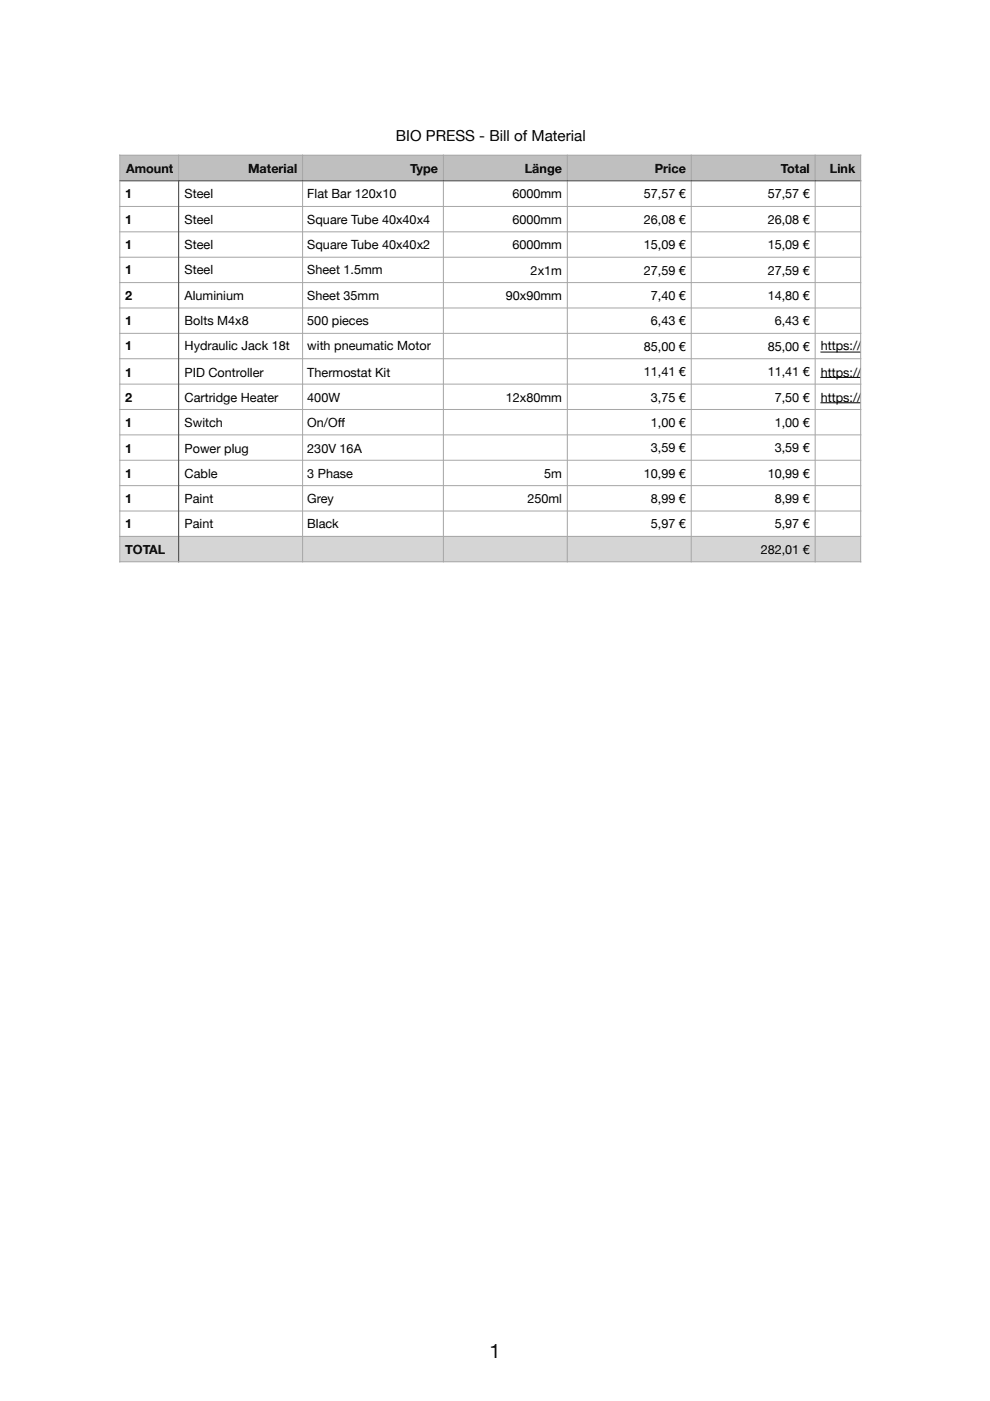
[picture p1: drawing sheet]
<svg xmlns="http://www.w3.org/2000/svg" width="276mm" height="391mm" viewBox="0 0 276 391" stroke-linecap="round" stroke-linejoin="round" font-family="sans-serif">
<defs><g id="words">
<text font-size="5.5" x="136.5" y="378.8">1</text>
<text font-size="4.2" x="110.4" y="39.5">BIO PRESS - Bill of Material</text>
<g font-size="3.5">
<text x="35.2" y="48.1">Amount</text>
<text x="69.2" y="48.1">Material</text>
<text x="114.4" y="48.1">Type</text>
<text x="146.4" y="48.1">Länge</text>
<text x="182.7" y="48.1">Price</text>
<text x="217.8" y="48.1">Total</text>
<text x="231.5" y="48.1">Link</text>
<text x="34.9" y="55.3">1</text>
<text x="51.5" y="55.3">Steel</text>
<text x="85.7" y="55.3">Flat Bar 120x10</text>
<text x="142.9" y="55.4">6000mm</text>
<text x="179.6" y="55.4">57,57 €</text>
<text x="214.2" y="55.4">57,57 €</text>
<text x="34.9" y="62.4">1</text>
<text x="51.5" y="62.4">Steel</text>
<text x="85.7" y="62.4">Square Tube 40x40x4</text>
<text x="142.9" y="62.5">6000mm</text>
<text x="179.6" y="62.5">26,08 €</text>
<text x="214.2" y="62.5">26,08 €</text>
<text x="34.9" y="69.5">1</text>
<text x="51.5" y="69.5">Steel</text>
<text x="85.7" y="69.5">Square Tube 40x40x2</text>
<text x="142.9" y="69.5">6000mm</text>
<text x="179.6" y="69.5">15,09 €</text>
<text x="214.2" y="69.5">15,09 €</text>
<text x="34.9" y="76.5">1</text>
<text x="51.5" y="76.5">Steel</text>
<text x="85.7" y="76.5">Sheet 1.5mm</text>
<text x="148" y="76.6">2x1m</text>
<text x="179.6" y="76.6">27,59 €</text>
<text x="214.2" y="76.6">27,59 €</text>
<text x="34.9" y="83.6">2</text>
<text x="51.5" y="83.6">Aluminium</text>
<text x="85.7" y="83.6">Sheet 35mm</text>
<text x="141.1" y="83.7">90x90mm</text>
<text x="181.6" y="83.7">7,40 €</text>
<text x="214.2" y="83.7">14,80 €</text>
<text x="34.9" y="90.6">1</text>
<text x="51.5" y="90.6">Bolts M4x8</text>
<text x="85.7" y="90.6">500 pieces</text>
<text x="181.6" y="90.8">6,43 €</text>
<text x="216.1" y="90.8">6,43 €</text>
<text x="34.9" y="97.7">1</text>
<text x="51.5" y="97.7">Hydraulic Jack 18t</text>
<text x="85.7" y="97.7">with pneumatic Motor</text>
<text x="179.6" y="97.9">85,00 €</text>
<text x="214.2" y="97.9">85,00 €</text>
<text x="229" y="97.7">https://www.ebay.de/itm/Stemp</text>
<text x="34.9" y="105.1">1</text>
<text x="51.5" y="105.1">PID Controller</text>
<text x="85.7" y="105.1">Thermostat Kit</text>
<text x="179.6" y="104.9">11,41 €</text>
<text x="214.2" y="104.9">11,41 €</text>
<text x="229" y="105.1">https://de.aliexpress.com/item/</text>
<text x="34.9" y="112.1">2</text>
<text x="51.5" y="112.1">Cartridge Heater</text>
<text x="85.7" y="112.1">400W</text>
<text x="141.1" y="112">12x80mm</text>
<text x="181.6" y="112">3,75 €</text>
<text x="216.1" y="112">7,50 €</text>
<text x="229" y="112.1">https://de.aliexpress.com/item/</text>
<text x="34.9" y="119.2">1</text>
<text x="51.5" y="119.2">Switch</text>
<text x="85.7" y="119.2">On/Of</text>
<text x="94.2" y="119.2">f</text>
<text x="181.6" y="119.1">1,00 €</text>
<text x="216.1" y="119.1">1,00 €</text>
<text x="34.9" y="126.3">1</text>
<text x="51.5" y="126.3">Power plug</text>
<text x="85.7" y="126.3">230V 16A</text>
<text x="181.6" y="126.2">3,59 €</text>
<text x="216.1" y="126.2">3,59 €</text>
<text x="34.9" y="133.3">1</text>
<text x="51.5" y="133.3">Cable</text>
<text x="85.7" y="133.3">3 Phase</text>
<text x="151.8" y="133.3">5m</text>
<text x="179.6" y="133.3">10,99 €</text>
<text x="214.2" y="133.3">10,99 €</text>
<text x="34.9" y="140.4">1</text>
<text x="51.5" y="140.4">Paint</text>
<text x="85.7" y="140.4">Grey</text>
<text x="147.1" y="140.3">250ml</text>
<text x="181.6" y="140.3">8,99 €</text>
<text x="216.1" y="140.3">8,99 €</text>
<text x="34.9" y="147.4">1</text>
<text x="51.5" y="147.4">Paint</text>
<text x="85.7" y="147.4">Black</text>
<text x="181.6" y="147.4">5,97 €</text>
<text x="216.1" y="147.4">5,97 €</text>
<text x="34.9" y="154.5">TOTAL</text>
<text x="212.2" y="154.5">282,01 €</text>
</g>
</g></defs>
<g fill="#bec0bf">
<path d="M33.4 43.3h16.4v7.1h-16.4z"/>
<path d="M49.8 43.3h34.6v7.1h-34.6z"/>
<path d="M84.4 43.3h39.3v7.1h-39.3z"/>
<path d="M123.7 43.3h34.6v7.1h-34.6z"/>
<path d="M158.3 43.3h34.5v7.1h-34.5z"/>
<path d="M192.8 43.3h34.6v7.1h-34.6z"/>
<path d="M227.4 43.3h12.7v7.1h-12.7z"/>
</g>
<g fill="#fff">
<path d="M33.4 50.4h16.4v7.2h-16.4z"/>
<path d="M33.4 57.6h16.4v7.1h-16.4z"/>
<path d="M33.4 64.7h16.4v7.1h-16.4z"/>
<path d="M33.4 71.8h16.4v7h-16.4z"/>
<path d="M33.4 78.8h16.4v7.1h-16.4z"/>
<path d="M33.4 85.9h16.4v7.1h-16.4z"/>
<path d="M33.4 93h16.4v7.1h-16.4z"/>
<path d="M33.4 100.1h16.4v7.1h-16.4z"/>
<path d="M33.4 107.2h16.4v7h-16.4z"/>
<path d="M33.4 114.2h16.4v7.1h-16.4z"/>
<path d="M33.4 121.3h16.4v7.1h-16.4z"/>
<path d="M33.4 128.4h16.4v7.1h-16.4z"/>
<path d="M33.4 135.5h16.4v7.1h-16.4z"/>
<path d="M33.4 142.6h16.4v7h-16.4z"/>
</g>
<g fill="#d5d5d5">
<path d="M33.4 149.6h16.4v7.1h-16.4z"/>
<path d="M49.8 149.6h34.6v7.1h-34.6z"/>
<path d="M84.4 149.6h39.3v7.1h-39.3z"/>
<path d="M123.7 149.6h34.6v7.1h-34.6z"/>
<path d="M158.3 149.6h34.5v7.1h-34.5z"/>
<path d="M192.8 149.6h34.6v7.1h-34.6z"/>
<path d="M227.4 149.6h12.7v7.1h-12.7z"/>
</g>
<path d="M228.9 98.2h11.2M228.9 105.3h11.2M228.9 112.4h11.2" fill="none" stroke="#000" stroke-width=".28"/>
<g fill="none" stroke="#a6a6a6" stroke-width=".28">
<path d="M33.2 57.6h207.1M33.2 43.3h207.1M33.4 43.1v113.8M49.8 43.1v7.2M84.4 43.1v113.8M123.7 43.1v113.8M158.3 43.1v113.8M192.8 43.1v113.8M227.4 43.1v113.8M240.1 43.1v113.8M33.2 64.7h207.1M33.2 71.8h207.1"/>
<path d="M33.2 78.8h207.1M33.2 85.9h207.1M33.2 93h207.1M33.2 100.1h207.1M33.2 107.2h207.1M33.2 114.2h207.1M33.2 121.3h207.1M33.2 128.4h207.1M33.2 135.5h207.1M33.2 142.6h207.1M33.2 149.6h207.1M33.2 156.7h207.1"/>
</g>
<path d="M33.2 50.4h207.1M49.8 50.3v106.6" fill="none" stroke="#404040" stroke-width=".28"/>
<use href="#words"/>
</svg>
